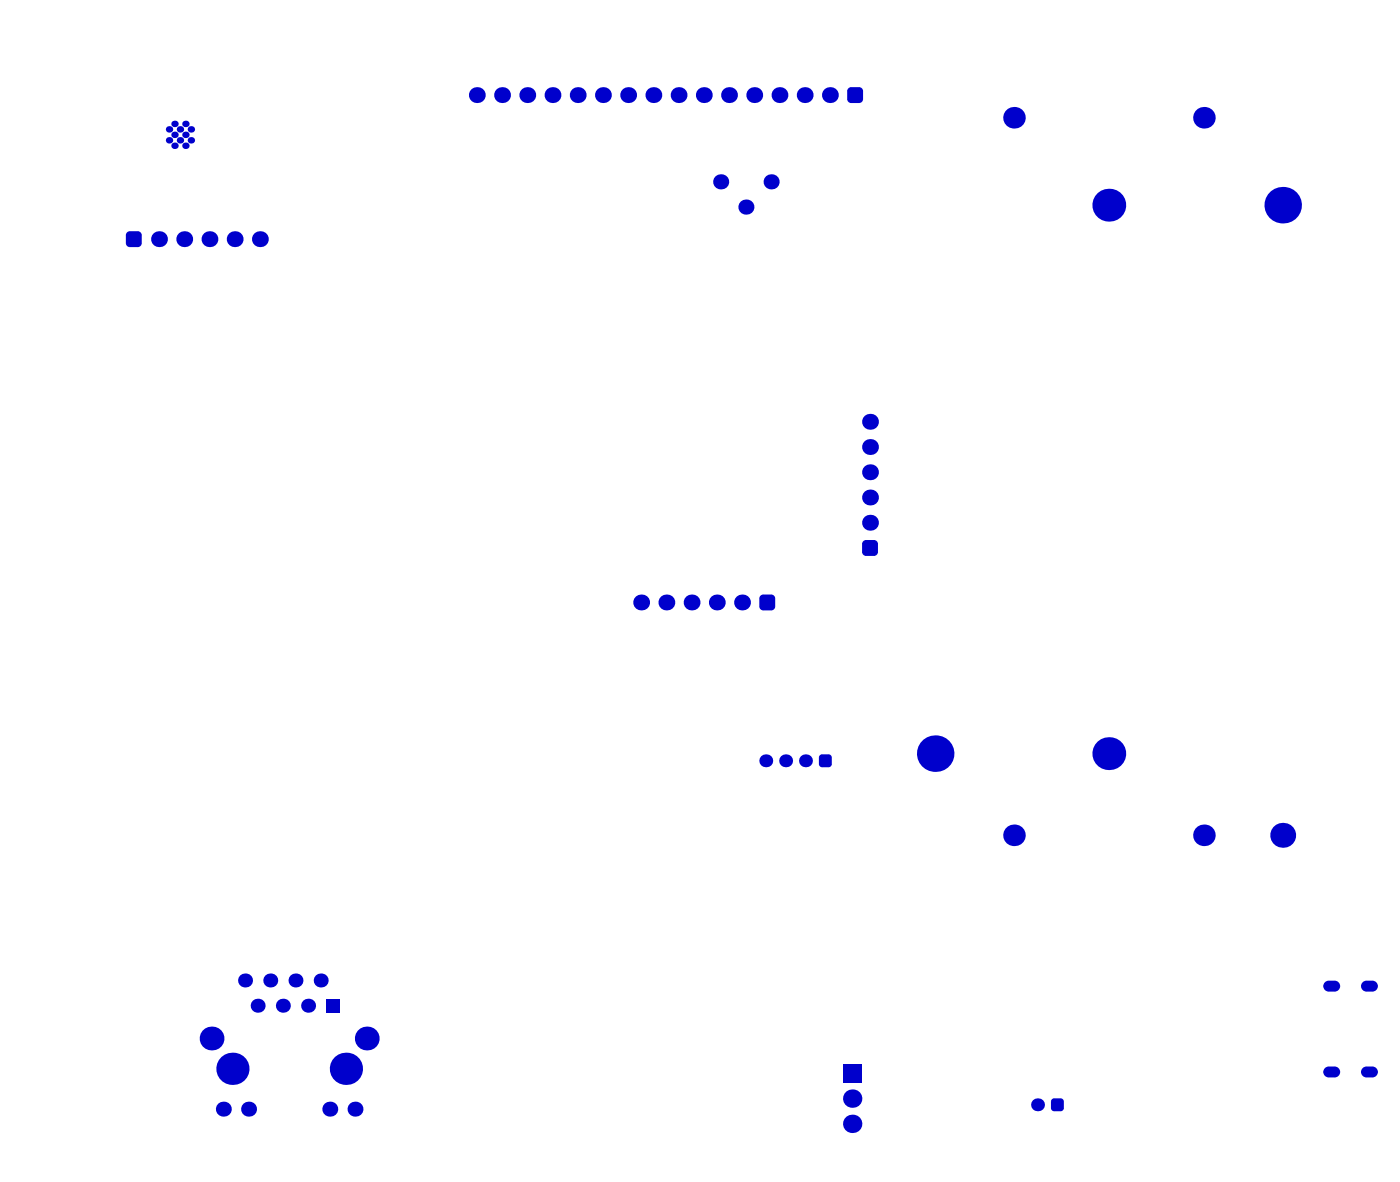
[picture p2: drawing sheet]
<svg xmlns="http://www.w3.org/2000/svg" width="469mm" height="396mm" viewBox="0 0 469 396" stroke-linecap="round" stroke-linejoin="round" font-family="sans-serif">
<g fill="#00c">
<path d="M352.2 368.9l1.1-1.1h2.2l1 1.1v2.1l-1 1.1h-2.2l-1.1-1.1z" fill-rule="evenodd"/>
<path d="M282.5 356.4h6.2v6.1h-6.2z" fill-rule="evenodd"/>
<path d="M458 357.1h2l1.8 1.9-1.8 1.8h-2l-1.9-1.8z" fill-rule="evenodd"/>
<path d="M445.3 357.1h2l1.8 1.9-1.8 1.8h-2l-1.8-1.8z" fill-rule="evenodd"/>
<path d="M443.5 330.2l1.8-1.8h2l1.8 1.8-1.8 1.9h-2z" fill-rule="evenodd"/>
<path d="M456.1 330.2l1.9-1.8h2l1.8 1.8-1.8 1.9h-2z" fill-rule="evenodd"/>
<path d="M288.9 182.2l1.3-1.4h2.7l1.3 1.4v2.6l-1.3 1.4h-2.7l-1.3-1.4z" fill-rule="evenodd"/>
<path d="M274.4 253.7l1.1-1.1h2.2l1.1 1.1v2.1l-1.1 1.1h-2.2l-1.1-1.1z" fill-rule="evenodd"/>
<path d="M109.4 334.4h4.7v4.7h-4.7z" fill-rule="evenodd"/>
<path d="M254.5 200.4l1.3-1.3h2.7l1.3 1.3v2.7l-1.3 1.3h-2.7l-1.3-1.3z" fill-rule="evenodd"/>
<path d="M283.9 30.5l1.4-1.3h2.6l1.4 1.3v2.7l-1.4 1.3h-2.6l-1.4-1.3z" fill-rule="evenodd"/>
<path d="M42.2 78.8l1.3-1.4h2.7l1.3 1.4v2.6l-1.3 1.4h-2.7l-1.3-1.4z" fill-rule="evenodd"/>
</g>
<g fill="#00c">
<path d="M352.2 371h1.1v1.1l-.9-.4z"/>
<path d="M355.5 371h1v.4l-.4 .5-.6 .2z"/>
<path d="M355.5 367.8l.8 .4 .2 .7h-1z"/>
<path d="M352.4 368.2l.9-.4v1.1h-1.1z"/>
<path d="M460 359h1.8l-.6 1.3-1.2 .5z"/>
<path d="M460 357.1l1.2 .6 .6 1.3h-1.8z"/>
<path d="M456.7 357.7l1.3-.6v1.9h-1.9z"/>
<path d="M456.1 359h1.9v1.8l-1.3-.5z"/>
<path d="M447.3 359h1.8v.5l-.9 1.1-.9 .2z"/>
<path d="M447.3 357.1l1.3 .6 .5 1.3h-1.8z"/>
<path d="M444 357.7l1.3-.6v1.9h-1.8z"/>
<path d="M443.5 359h1.8v1.8l-1.3-.5z"/>
<path d="M447.3 330.2h1.8v.5l-.9 1.1-.9 .3z"/>
<path d="M447.3 328.4l1.3 .5 .5 1.3h-1.8z"/>
<path d="M444 328.9l1.3-.5v1.8h-1.8z"/>
<path d="M443.5 330.2h1.8v1.9l-1.3-.6z"/>
<path d="M460 330.2h1.8l-.6 1.3-1.2 .6z"/>
<path d="M460 328.4l1.2 .5 .6 1.3h-1.8z"/>
<path d="M456.7 328.9l1.3-.5v1.8h-1.9z"/>
<path d="M456.1 330.2h1.9v1.9l-1.3-.6z"/>
<path d="M289.2 181.4l1-.6v1.4h-1.3z"/>
<path d="M288.9 184.8h1.3v1.4l-1-.6z"/>
<path d="M292.9 184.8h1.3v.5l-.5 .6-.8 .3z"/>
<path d="M292.9 180.8l1.1 .6 .2 .8h-1.3z"/>
<path d="M277.7 252.6l.9 .4 .2 .7h-1.1z"/>
<path d="M274.7 253l.8-.4v1.1h-1.1z"/>
<path d="M274.4 255.8h1.1v1.1l-.8-.4z"/>
<path d="M277.7 255.8h1.1l-.1 .4-.4 .5-.6 .2z"/>
<path d="M254.5 203.1h1.3v1.3l-.8-.2z"/>
<path d="M258.5 203.1h1.3l-.1 .4-.4 .7-.8 .2z"/>
<path d="M258.5 199.1l1 .5 .3 .8h-1.3z"/>
<path d="M254.7 199.6l1.1-.5v1.3h-1.3z"/>
<path d="M283.9 33.2h1.4v1.3l-1.1-.5z"/>
<path d="M287.9 33.2h1.4l-.1 .4-.5 .7-.8 .2z"/>
<path d="M287.9 29.2l.8 .2 .6 1.1h-1.4z"/>
<path d="M284.2 29.7l1.1-.5v1.3h-1.4z"/>
<path d="M46.2 77.4l.8 .3 .5 1.1h-1.3z"/>
<path d="M42.4 78l1.1-.6v1.4h-1.3z"/>
<path d="M42.2 81.4h1.3v1.4l-1.1-.6z"/>
<path d="M46.2 81.4h1.3l-.1 .4-.4 .7-.8 .3z"/>
<circle cx="347.7" cy="370" r="2.16"/>
<circle cx="429.9" cy="279.7" r="4.2"/>
<circle cx="403.5" cy="279.7" r="3.6"/>
<circle cx="371.6" cy="252.4" r="5.5"/>
<circle cx="339.8" cy="279.7" r="3.6"/>
<circle cx="313.4" cy="252.4" r="6.1"/>
<circle cx="285.6" cy="367.9" r="3.1"/>
<circle cx="285.6" cy="376.3" r="3.1"/>
<circle cx="263.3" cy="254.8" r="2.16"/>
<circle cx="122.9" cy="347.8" r="4"/>
<circle cx="119" cy="371.4" r="2.51"/>
<circle cx="115.9" cy="357.9" r="5.4"/>
<circle cx="110.5" cy="371.4" r="2.51"/>
<circle cx="107.5" cy="328.3" r="2.34"/>
<circle cx="103.3" cy="336.8" r="2.34"/>
<circle cx="99" cy="328.3" r="2.34"/>
<circle cx="94.8" cy="336.8" r="2.34"/>
<circle cx="269.9" cy="254.8" r="2.16"/>
<circle cx="256.6" cy="254.8" r="2.16"/>
<circle cx="248.7" cy="201.7" r="2.66"/>
<circle cx="240.2" cy="201.7" r="2.66"/>
<circle cx="231.8" cy="201.7" r="2.66"/>
<circle cx="223.3" cy="201.7" r="2.66"/>
<circle cx="214.9" cy="201.7" r="2.66"/>
<circle cx="291.6" cy="175" r="2.66"/>
<circle cx="291.6" cy="166.6" r="2.66"/>
<circle cx="291.6" cy="158.1" r="2.66"/>
<circle cx="429.9" cy="68.7" r="6.1"/>
<circle cx="403.5" cy="39.4" r="3.6"/>
<circle cx="371.6" cy="68.7" r="5.5"/>
<circle cx="339.8" cy="39.4" r="3.6"/>
<circle cx="291.6" cy="149.7" r="2.66"/>
<circle cx="291.6" cy="141.2" r="2.66"/>
<circle cx="278.1" cy="31.8" r="2.66"/>
<circle cx="269.7" cy="31.8" r="2.66"/>
<circle cx="261.2" cy="31.8" r="2.66"/>
<circle cx="258.4" cy="60.9" r="2.53"/>
<circle cx="252.8" cy="31.8" r="2.66"/>
<circle cx="250" cy="69.3" r="2.53"/>
<circle cx="244.3" cy="31.8" r="2.66"/>
<circle cx="241.5" cy="60.9" r="2.53"/>
<circle cx="235.9" cy="31.8" r="2.66"/>
<circle cx="227.4" cy="31.8" r="2.66"/>
<circle cx="219" cy="31.8" r="2.66"/>
<circle cx="210.5" cy="31.8" r="2.66"/>
<circle cx="202.1" cy="31.8" r="2.66"/>
<circle cx="193.6" cy="31.8" r="2.66"/>
<circle cx="185.2" cy="31.8" r="2.66"/>
<circle cx="176.7" cy="31.8" r="2.66"/>
<circle cx="168.3" cy="31.8" r="2.66"/>
<circle cx="159.8" cy="31.8" r="2.66"/>
<circle cx="90.6" cy="328.3" r="2.34"/>
<circle cx="86.4" cy="336.8" r="2.34"/>
<circle cx="83.3" cy="371.4" r="2.51"/>
<circle cx="82.1" cy="328.3" r="2.34"/>
<circle cx="77.9" cy="357.9" r="5.4"/>
<circle cx="74.9" cy="371.4" r="2.51"/>
<circle cx="70.9" cy="347.8" r="4"/>
<circle cx="87.1" cy="80.1" r="2.66"/>
<circle cx="78.6" cy="80.1" r="2.66"/>
<circle cx="70.2" cy="80.1" r="2.66"/>
<circle cx="64" cy="47" r="1.08"/>
<circle cx="64" cy="43.3" r="1.08"/>
<circle cx="62.1" cy="41.5" r="1.08"/>
<circle cx="62.1" cy="45.2" r="1.08"/>
<circle cx="62.1" cy="48.8" r="1.08"/>
<circle cx="61.7" cy="80.1" r="2.66"/>
<circle cx="60.3" cy="43.3" r="1.08"/>
<circle cx="60.3" cy="47" r="1.08"/>
<circle cx="58.5" cy="45.2" r="1.08"/>
<circle cx="58.5" cy="48.8" r="1.08"/>
<circle cx="58.5" cy="41.5" r="1.08"/>
<circle cx="56.7" cy="43.3" r="1.08"/>
<circle cx="56.7" cy="47" r="1.08"/>
<circle cx="53.3" cy="80.1" r="2.66"/>
</g>
</svg>
